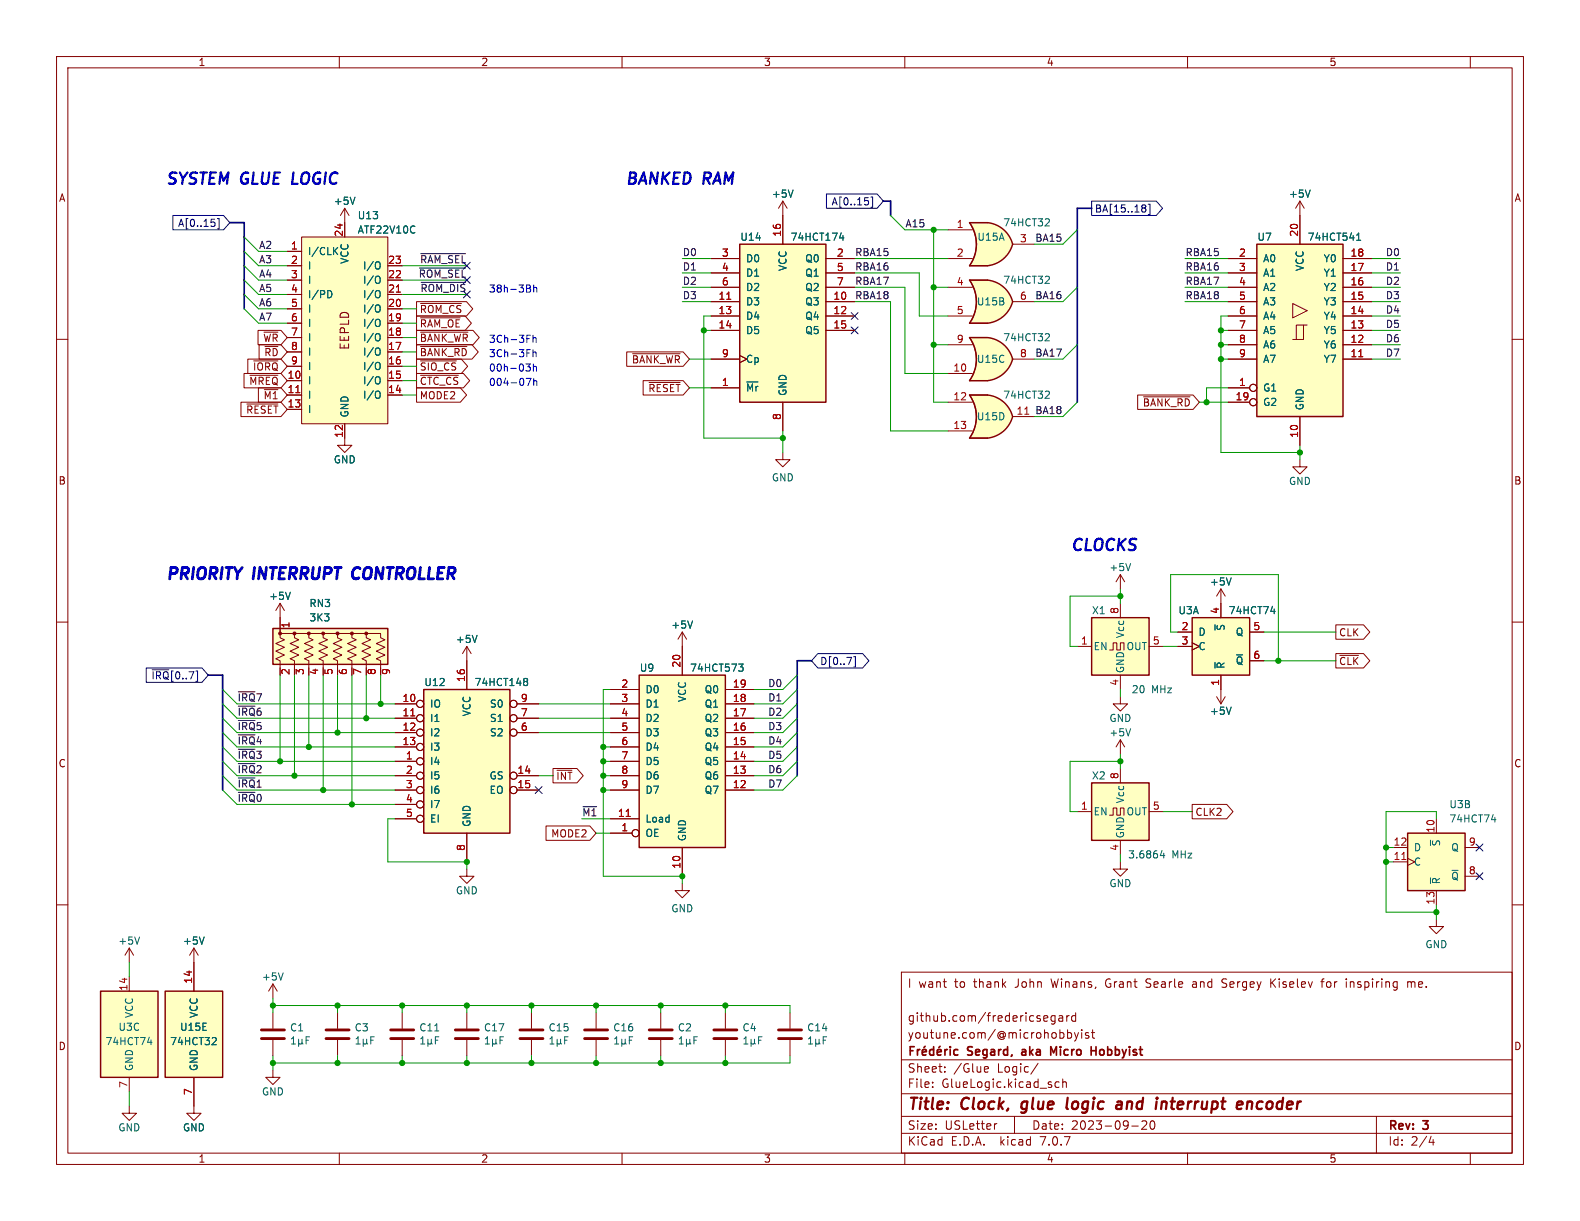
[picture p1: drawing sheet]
<svg xmlns="http://www.w3.org/2000/svg" width="279mm" height="216mm" viewBox="0 0 279 216" stroke-linecap="round" stroke-linejoin="round" font-family="sans-serif">
<defs><g id="words">
<g font-size="2.8" fill="#0000c2">
<text x="29.2" y="32.8">SYSTEM GLUE LOGIC</text>
<text x="110.5" y="32.8">BANKED RAM</text>
<text x="189.2" y="97.5">CLOCKS</text>
<text x="29.2" y="102.6">PRIORITY</text>
<text x="45.1" y="102.6">INTERRUPT</text>
<text x="63.7" y="102.6">CONTROLLER</text>
</g>
<g font-size="2.8" fill="#840000">
<text x="160.4" y="196.8">Title:</text>
<text x="170.1" y="196.8">Clock,</text>
<text x="181.5" y="196.8">glue</text>
<text x="190.2" y="196.8">logic</text>
<text x="199.9" y="196.8">and</text>
<text x="207.6" y="196.8">interrupt</text>
<text x="222.8" y="196.8">encoder</text>
</g>
<g font-size="2.1" fill="#840000">
<text x="62" y="62" transform="rotate(-90 62 62)">EEPLD</text>
<text x="160.4" y="174.9">I want</text>
<text x="168.9" y="174.9">to</text>
<text x="172.4" y="174.9">thank</text>
<text x="179.8" y="174.9">John</text>
<text x="186.3" y="174.9">Winans,</text>
<text x="196.1" y="174.9">Grant</text>
<text x="203.4" y="174.9">Searle</text>
<text x="211.7" y="174.9">and</text>
<text x="217.1" y="174.9">Sergey</text>
<text x="225.8" y="174.9">Kiselev</text>
<text x="235.1" y="174.9">for</text>
<text x="239.5" y="174.9">inspiring</text>
<text x="250.5" y="174.9">me.</text>
<text x="160.4" y="183.9">youtune.com/@microhobbyist</text>
<text x="160.4" y="180.9">github.com/fredericsegard</text>
<text x="160.4" y="189.9">Sheet:</text>
<text x="168.6" y="189.9">/Glue</text>
<text x="171.2" y="187.1">Segard,</text>
<text x="176.4" y="189.9">Logic/</text>
<text x="181.4" y="187.1">aka</text>
<text x="187.1" y="187.1">Micro</text>
<text x="194.8" y="187.1">Hobbyist</text>
<text x="160.4" y="192.6">File:</text>
<text x="166.5" y="192.6">GlueLogic.kicad_sch</text>
<text x="160.4" y="202.8">KiCad</text>
<text x="160.4" y="200">Size:</text>
<text x="167.1" y="200">USLetter</text>
<text x="168.1" y="202.8">E.D.A.</text>
<text x="177" y="202.8">kicad</text>
<text x="182.4" y="200">Date:</text>
<text x="184.2" y="202.8">7.0.7</text>
<text x="189.4" y="200">2023-09-20</text>
<text x="245.4" y="200.2">Rev:</text>
<text x="245.4" y="202.8">Id:</text>
<text x="249.5" y="202.8">2/4</text>
<text x="251.8" y="200.2">3</text>
</g>
<g font-size="1.8" fill="#840000">
<text x="35" y="11.9">1</text>
<text x="85" y="11.9">2</text>
<text x="135" y="11.9">3</text>
<text x="185" y="11.9">4</text>
<text x="235" y="11.9">5</text>
<text x="10.3" y="35.9">A</text>
<text x="267.7" y="35.9">A</text>
<text x="74.1" y="55.6">~{ROM_CS}</text>
<text x="74.1" y="58.1">~{RAM_OE}</text>
<text x="44.6" y="65.7">~{IORQ}</text>
<text x="46.4" y="60.6">~{WR}</text>
<text x="46.6" y="63.2">~{RD}</text>
<text x="74.1" y="60.6">~{BANK_WR}</text>
<text x="74.1" y="63.2">~{BANK_RD}</text>
<text x="74.1" y="65.7">~{SIO_CS}</text>
<text x="111.6" y="64.5">~{BANK_WR}</text>
<text x="44" y="68.3">~{MREQ}</text>
<text x="46.5" y="70.8">~{M1}</text>
<text x="74.1" y="68.3">~{CTC_CS}</text>
<text x="74.1" y="70.8">MODE2</text>
<text x="114.5" y="69.5">~{RESET}</text>
<text x="43.4" y="73.3">~{RESET}</text>
<text x="202" y="72.1">~{BANK_RD}</text>
<text x="10.3" y="85.9">B</text>
<text x="267.7" y="85.9">B</text>
<text x="236.7" y="112.7">CLK</text>
<text x="51.5" y="119.5" transform="rotate(-90 51.5 119.5)">2</text>
<text x="54.1" y="119.5" transform="rotate(-90 54.1 119.5)">3</text>
<text x="56.6" y="119.5" transform="rotate(-90 56.6 119.5)">4</text>
<text x="59.1" y="119.5" transform="rotate(-90 59.1 119.5)">5</text>
<text x="61.7" y="119.5" transform="rotate(-90 61.7 119.5)">6</text>
<text x="64.2" y="119.5" transform="rotate(-90 64.2 119.5)">7</text>
<text x="66.8" y="119.5" transform="rotate(-90 66.8 119.5)">8</text>
<text x="236.7" y="117.8">~{CLK}</text>
<text x="10.3" y="135.9">C</text>
<text x="267.7" y="135.9">C</text>
<text x="98.3" y="138.1">~{INT}</text>
<text x="97.4" y="148.3">MODE2</text>
<text x="211.3" y="144.5">CLK2</text>
<text x="10.3" y="185.9">D</text>
<text x="267.7" y="185.9">D</text>
<text x="35" y="205.8">1</text>
<text x="85" y="205.8">2</text>
<text x="135" y="205.8">3</text>
<text x="185" y="205.8">4</text>
<text x="235" y="205.8">5</text>
</g>
<g font-size="1.8" fill="#006464">
<text x="136.4" y="35.2">+5V</text>
<text x="227.8" y="35.2">+5V</text>
<text x="58.9" y="36.4">+5V</text>
<text x="63.2" y="39">U13</text>
<text x="63.2" y="41.5">ATF22V10C</text>
<text x="177.3" y="40.2">74HCT32</text>
<text x="54.4" y="45.3">I/CLK</text>
<text x="54.4" y="47.9">I</text>
<text x="61.8" y="46.8" transform="rotate(-90 61.8 46.8)">VCC</text>
<text x="64.1" y="47.9">I/O</text>
<text x="130.8" y="42.8">U14</text>
<text x="131.8" y="46.6">D0</text>
<text x="139.7" y="42.8">74HCT174</text>
<text x="142.3" y="46.6">Q0</text>
<text x="172.7" y="42.8">U15A</text>
<text x="222.3" y="42.8">U7</text>
<text x="223.3" y="46.6">A0</text>
<text x="231.1" y="42.8">74HCT541</text>
<text x="234" y="46.6">Y0</text>
<text x="54.4" y="50.4">I</text>
<text x="54.4" y="52.9">I/PD</text>
<text x="64.1" y="52.9">I/O</text>
<text x="64.1" y="50.4">I/O</text>
<text x="131.8" y="49.1">D1</text>
<text x="131.8" y="51.7">D2</text>
<text x="139.3" y="48" transform="rotate(-90 139.3 48)">VCC</text>
<text x="142.3" y="49.1">Q1</text>
<text x="142.3" y="51.7">Q2</text>
<text x="177.3" y="50.4">74HCT32</text>
<text x="223.3" y="49.1">A1</text>
<text x="223.3" y="51.7">A2</text>
<text x="230.7" y="48" transform="rotate(-90 230.7 48)">VCC</text>
<text x="234" y="51.7">Y2</text>
<text x="234" y="49.1">Y1</text>
<text x="54.4" y="55.5">I</text>
<text x="54.4" y="58">I</text>
<text x="64.1" y="58">I/O</text>
<text x="64.1" y="55.5">I/O</text>
<text x="131.8" y="54.2">D3</text>
<text x="131.8" y="56.7">D4</text>
<text x="131.8" y="59.3">D5</text>
<text x="142.3" y="54.2">Q3</text>
<text x="142.3" y="56.7">Q4</text>
<text x="142.3" y="59.3">Q5</text>
<text x="172.6" y="54.2">U15B</text>
<text x="223.3" y="54.2">A3</text>
<text x="223.3" y="56.7">A4</text>
<text x="223.3" y="59.3">A5</text>
<text x="234" y="59.3">Y5</text>
<text x="234" y="56.7">Y4</text>
<text x="234" y="54.2">Y3</text>
<text x="54.4" y="60.6">I</text>
<text x="54.4" y="63.1">I</text>
<text x="54.4" y="65.6">I</text>
<text x="64.1" y="65.6">I/O</text>
<text x="64.1" y="63.1">I/O</text>
<text x="64.1" y="60.6">I/O</text>
<text x="131.8" y="64.4">Cp</text>
<text x="172.6" y="64.4">U15C</text>
<text x="177.3" y="60.6">74HCT32</text>
<text x="223.3" y="61.8">A6</text>
<text x="223.3" y="64.4">A7</text>
<text x="234" y="64.4">Y7</text>
<text x="234" y="61.8">Y6</text>
<text x="54.4" y="68.2">I</text>
<text x="54.4" y="70.7">I</text>
<text x="64.1" y="70.7">I/O</text>
<text x="64.1" y="68.2">I/O</text>
<text x="131.8" y="69.4">~{Mr}</text>
<text x="139.3" y="70.1" transform="rotate(-90 139.3 70.1)">GND</text>
<text x="177.3" y="70.7">74HCT32</text>
<text x="223.3" y="69.4">G1</text>
<text x="223.3" y="72">G2</text>
<text x="54.4" y="73.3">I</text>
<text x="61.8" y="73.9" transform="rotate(-90 61.8 73.9)">GND</text>
<text x="172.6" y="74.5">U15D</text>
<text x="230.7" y="72.6" transform="rotate(-90 230.7 72.6)">GND</text>
<text x="58.9" y="82.1">GND</text>
<text x="136.4" y="85.3">GND</text>
<text x="227.8" y="86">GND</text>
<text x="196.1" y="101.2">+5V</text>
<text x="47.5" y="106.3">+5V</text>
<text x="54.6" y="107.5">RN3</text>
<text x="213.9" y="103.7">+5V</text>
<text x="54.6" y="110.1">3K3</text>
<text x="80.5" y="113.9">+5V</text>
<text x="118.6" y="111.4">+5V</text>
<text x="193" y="108.8">X1</text>
<text x="199" y="112.9" transform="rotate(-90 199 112.9)">Vcc</text>
<text x="208.3" y="108.8">U3A</text>
<text x="211.8" y="112.6">D</text>
<text x="216.8" y="111.6" transform="rotate(-90 216.8 111.6)">~{S}</text>
<text x="217.2" y="108.8">74HCT74</text>
<text x="218.4" y="112.6">Q</text>
<text x="113" y="119">U9</text>
<text x="121.9" y="119">74HCT573</text>
<text x="193.3" y="115.2">EN</text>
<text x="199" y="119.1" transform="rotate(-90 199 119.1)">GND</text>
<text x="199.1" y="115.2">OUT</text>
<text x="211.8" y="115.2">C</text>
<text x="216.8" y="118.4" transform="rotate(-90 216.8 118.4)">~{R}</text>
<text x="218.4" y="117.7">~{Q}</text>
<text x="74.9" y="121.5">U12</text>
<text x="75.9" y="125.3">IO</text>
<text x="83.8" y="121.5">74HCT148</text>
<text x="86.5" y="125.3">S0</text>
<text x="114" y="122.8">D0</text>
<text x="114" y="125.3">D1</text>
<text x="121.5" y="124.2" transform="rotate(-90 121.5 124.2)">VCC</text>
<text x="124.5" y="125.3">Q1</text>
<text x="124.5" y="122.8">Q0</text>
<text x="200" y="122.8">20</text>
<text x="203.6" y="122.8">MHz</text>
<text x="75.9" y="127.9">I1</text>
<text x="75.9" y="130.4">I2</text>
<text x="83.4" y="126.8" transform="rotate(-90 83.4 126.8)">VCC</text>
<text x="86.5" y="130.4">S2</text>
<text x="86.5" y="127.9">S1</text>
<text x="114" y="127.9">D2</text>
<text x="114" y="130.4">D3</text>
<text x="124.5" y="130.4">Q3</text>
<text x="124.5" y="127.9">Q2</text>
<text x="196.1" y="130.4">+5V</text>
<text x="196.1" y="127.9">GND</text>
<text x="213.9" y="126.6">+5V</text>
<text x="75.9" y="135.5">I4</text>
<text x="75.9" y="132.9">I3</text>
<text x="114" y="132.9">D4</text>
<text x="114" y="135.5">D5</text>
<text x="124.5" y="135.5">Q5</text>
<text x="124.5" y="132.9">Q4</text>
<text x="75.9" y="138">I5</text>
<text x="75.9" y="140.6">I6</text>
<text x="75.9" y="143.1">I7</text>
<text x="86.5" y="138">GS</text>
<text x="86.5" y="140.6">EO</text>
<text x="114" y="138">D6</text>
<text x="114" y="140.6">D7</text>
<text x="124.5" y="140.6">Q7</text>
<text x="124.5" y="138">Q6</text>
<text x="193" y="138">X2</text>
<text x="199" y="142.2" transform="rotate(-90 199 142.2)">Vcc</text>
<text x="256.2" y="143.1">U3B</text>
<text x="75.9" y="145.6">EI</text>
<text x="83.4" y="146.3" transform="rotate(-90 83.4 146.3)">GND</text>
<text x="114" y="148.2">OE</text>
<text x="114" y="145.6">Load</text>
<text x="121.5" y="148.8" transform="rotate(-90 121.5 148.8)">GND</text>
<text x="193.3" y="144.4">EN</text>
<text x="199" y="148.3" transform="rotate(-90 199 148.3)">GND</text>
<text x="199.1" y="144.4">OUT</text>
<text x="254.9" y="149.7" transform="rotate(-90 254.9 149.7)">~{S}</text>
<text x="256.2" y="145.6">74HCT74</text>
<text x="199.4" y="152">3.6864</text>
<text x="207.2" y="152">MHz</text>
<text x="249.9" y="153.3">C</text>
<text x="249.9" y="150.7">D</text>
<text x="256.5" y="155.8">~{Q}</text>
<text x="256.5" y="150.7">Q</text>
<text x="80.5" y="158.3">GND</text>
<text x="118.6" y="161.5">GND</text>
<text x="196.1" y="157.1">GND</text>
<text x="254.9" y="156.5" transform="rotate(-90 254.9 156.5)">~{R}</text>
<text x="20.8" y="167.2">+5V</text>
<text x="32.3" y="167.2">+5V</text>
<text x="252" y="167.9">GND</text>
<text x="46.2" y="173.6">+5V</text>
<text x="18.6" y="185">74HCT74</text>
<text x="20.9" y="182.5">U3C</text>
<text x="23.7" y="180.1" transform="rotate(-90 23.7 180.1)">VCC</text>
<text x="30" y="185">74HCT32</text>
<text x="31.7" y="182.5">U15E</text>
<text x="35.2" y="180.1" transform="rotate(-90 35.2 180.1)">VCC</text>
<text x="51.2" y="182.6">C1</text>
<text x="62.6" y="182.6">C3</text>
<text x="74.1" y="182.6">C11</text>
<text x="85.5" y="182.6">C17</text>
<text x="96.9" y="182.6">C15</text>
<text x="108.3" y="182.6">C16</text>
<text x="119.8" y="182.6">C2</text>
<text x="131.2" y="182.6">C4</text>
<text x="142.6" y="182.6">C14</text>
<text x="23.7" y="189.5" transform="rotate(-90 23.7 189.5)">GND</text>
<text x="35.2" y="189.5" transform="rotate(-90 35.2 189.5)">GND</text>
<text x="46.2" y="193.9">GND</text>
<text x="20.8" y="200.3">GND</text>
<text x="32.3" y="200.3">GND</text>
</g>
<g font-size="1.8" fill="#000084">
<text x="31.4" y="40.3">A[0..15]</text>
<text x="147" y="36.5">A[0..15]</text>
<text x="193.5" y="37.8">BA[15..18]</text>
<text x="74.2" y="46.6">~{RAM_SEL}</text>
<text x="73.9" y="49.2">~{ROM_SEL}</text>
<text x="74.2" y="51.7">~{ROM_DIS}</text>
<text x="144.9" y="117.8">D[0..7]</text>
<text x="26.7" y="120.3">~{IRQ}[0..7]</text>
</g>
<g font-size="1.8" fill="#a90000">
<text x="60.7" y="42" transform="rotate(-90 60.7 42)">24</text>
<text x="138.2" y="42" transform="rotate(-90 138.2 42)">16</text>
<text x="169.1" y="40.4">1</text>
<text x="229.6" y="42" transform="rotate(-90 229.6 42)">20</text>
<text x="51.4" y="44.2">1</text>
<text x="51.4" y="46.7">2</text>
<text x="68.5" y="46.7">23</text>
<text x="127.6" y="45.5">3</text>
<text x="147.9" y="45.5">2</text>
<text x="169.1" y="45.5">2</text>
<text x="180.3" y="42.9">3</text>
<text x="219" y="45.5">2</text>
<text x="238.7" y="45.5">18</text>
<text x="51.4" y="49.3">3</text>
<text x="51.4" y="51.8">4</text>
<text x="68.5" y="51.8">21</text>
<text x="68.5" y="49.3">22</text>
<text x="127" y="53.1">11</text>
<text x="127.6" y="48">4</text>
<text x="127.6" y="50.5">6</text>
<text x="147.3" y="53.1">10</text>
<text x="147.9" y="48">5</text>
<text x="147.9" y="50.5">7</text>
<text x="169.1" y="50.5">4</text>
<text x="180.3" y="53.1">6</text>
<text x="219" y="48">3</text>
<text x="219" y="50.5">4</text>
<text x="219" y="53.1">5</text>
<text x="238.7" y="53.1">15</text>
<text x="238.7" y="50.5">16</text>
<text x="238.7" y="48">17</text>
<text x="51.4" y="54.4">5</text>
<text x="51.4" y="56.9">6</text>
<text x="51.4" y="59.4">7</text>
<text x="68.5" y="59.4">18</text>
<text x="68.5" y="56.9">19</text>
<text x="68.5" y="54.4">20</text>
<text x="127" y="55.6">13</text>
<text x="127" y="58.2">14</text>
<text x="147.3" y="55.6">12</text>
<text x="147.3" y="58.2">15</text>
<text x="169.1" y="55.6">5</text>
<text x="219" y="55.6">6</text>
<text x="219" y="58.2">7</text>
<text x="238.7" y="58.2">13</text>
<text x="238.7" y="55.6">14</text>
<text x="51.4" y="62">8</text>
<text x="51.4" y="64.5">9</text>
<text x="68.5" y="64.5">16</text>
<text x="68.5" y="62">17</text>
<text x="127.6" y="63.2">9</text>
<text x="168.5" y="65.8">10</text>
<text x="169.1" y="60.7">9</text>
<text x="180.3" y="63.2">8</text>
<text x="219" y="60.7">8</text>
<text x="219" y="63.2">9</text>
<text x="238.7" y="63.2">11</text>
<text x="238.7" y="60.7">12</text>
<text x="50.8" y="67.1">10</text>
<text x="50.8" y="69.6">11</text>
<text x="68.5" y="69.6">14</text>
<text x="68.5" y="67.1">15</text>
<text x="127.6" y="68.3">1</text>
<text x="168.5" y="70.9">12</text>
<text x="218.4" y="70.9">19</text>
<text x="219" y="68.3">1</text>
<text x="50.8" y="72.1">13</text>
<text x="60.7" y="77.5" transform="rotate(-90 60.7 77.5)">12</text>
<text x="138.2" y="74.4" transform="rotate(-90 138.2 74.4)">8</text>
<text x="168.5" y="75.9">13</text>
<text x="179.7" y="73.4">11</text>
<text x="229.6" y="77.5" transform="rotate(-90 229.6 77.5)">10</text>
<text x="51.5" y="111.2" transform="rotate(-90 51.5 111.2)">1</text>
<text x="197.9" y="108.7" transform="rotate(-90 197.9 108.7)">8</text>
<text x="208.8" y="111.5">2</text>
<text x="215.6" y="108.7" transform="rotate(-90 215.6 108.7)">4</text>
<text x="221.5" y="111.5">5</text>
<text x="69.3" y="119.5" transform="rotate(-90 69.3 119.5)">9</text>
<text x="120.4" y="118.2" transform="rotate(-90 120.4 118.2)">20</text>
<text x="191.1" y="114">1</text>
<text x="203.8" y="114">5</text>
<text x="208.8" y="114">3</text>
<text x="221.5" y="116.6">6</text>
<text x="71.1" y="124.2">10</text>
<text x="82.3" y="120.7" transform="rotate(-90 82.3 120.7)">16</text>
<text x="92" y="124.2">9</text>
<text x="109.8" y="121.7">2</text>
<text x="109.8" y="124.2">3</text>
<text x="129.5" y="124.2">18</text>
<text x="129.5" y="121.7">19</text>
<text x="197.9" y="121.4" transform="rotate(-90 197.9 121.4)">4</text>
<text x="215.6" y="121.4" transform="rotate(-90 215.6 121.4)">1</text>
<text x="71.1" y="126.7">11</text>
<text x="71.1" y="129.3">12</text>
<text x="71.1" y="131.8">13</text>
<text x="92" y="129.3">6</text>
<text x="92" y="126.7">7</text>
<text x="109.8" y="126.7">4</text>
<text x="109.8" y="129.3">5</text>
<text x="109.8" y="131.8">6</text>
<text x="129.5" y="131.8">15</text>
<text x="129.5" y="129.3">16</text>
<text x="129.5" y="126.7">17</text>
<text x="71.7" y="134.4">1</text>
<text x="71.7" y="136.9">2</text>
<text x="91.4" y="136.9">14</text>
<text x="109.8" y="134.4">7</text>
<text x="109.8" y="136.9">8</text>
<text x="129.5" y="136.9">13</text>
<text x="129.5" y="134.4">14</text>
<text x="197.9" y="137.9" transform="rotate(-90 197.9 137.9)">8</text>
<text x="71.7" y="139.4">3</text>
<text x="71.7" y="142">4</text>
<text x="91.4" y="139.4">15</text>
<text x="109.8" y="139.4">9</text>
<text x="129.5" y="139.4">12</text>
<text x="191.1" y="143.3">1</text>
<text x="203.8" y="143.3">5</text>
<text x="71.7" y="144.5">5</text>
<text x="109.2" y="144.5">11</text>
<text x="109.8" y="147.1">1</text>
<text x="246.3" y="149.6">12</text>
<text x="253.7" y="147.4" transform="rotate(-90 253.7 147.4)">10</text>
<text x="259.6" y="149.6">9</text>
<text x="82.3" y="150.6" transform="rotate(-90 82.3 150.6)">8</text>
<text x="120.4" y="153.7" transform="rotate(-90 120.4 153.7)">10</text>
<text x="197.9" y="150.6" transform="rotate(-90 197.9 150.6)">4</text>
<text x="246.3" y="152.1">11</text>
<text x="259.6" y="154.7">8</text>
<text x="253.7" y="160.1" transform="rotate(-90 253.7 160.1)">13</text>
<text x="22.6" y="175.3" transform="rotate(-90 22.6 175.3)">14</text>
<text x="34" y="174" transform="rotate(-90 34 174)">14</text>
<text x="22.6" y="192.5" transform="rotate(-90 22.6 192.5)">7</text>
<text x="34" y="193.7" transform="rotate(-90 34 193.7)">7</text>
</g>
<g font-size="1.8" fill="#0f0f0f">
<text x="160" y="40.3">A15</text>
<text x="45.7" y="46.6">A3</text>
<text x="45.7" y="44.1">A2</text>
<text x="120.6" y="47.9">D1</text>
<text x="120.6" y="45.4">D0</text>
<text x="151.1" y="47.9">RBA16</text>
<text x="151.1" y="45.4">RBA15</text>
<text x="183" y="42.8">BA15</text>
<text x="209.5" y="47.9">RBA16</text>
<text x="209.5" y="45.4">RBA15</text>
<text x="245" y="45.4">D0</text>
<text x="245" y="47.9">D1</text>
<text x="45.7" y="49.2">A4</text>
<text x="45.7" y="51.7">A5</text>
<text x="120.6" y="50.5">D2</text>
<text x="120.6" y="53">D3</text>
<text x="151.1" y="50.5">RBA17</text>
<text x="151.1" y="53">RBA18</text>
<text x="183" y="53">BA16</text>
<text x="209.5" y="50.5">RBA17</text>
<text x="209.5" y="53">RBA18</text>
<text x="245" y="50.5">D2</text>
<text x="245" y="53">D3</text>
<text x="45.7" y="56.8">A7</text>
<text x="45.7" y="54.3">A6</text>
<text x="245" y="55.5">D4</text>
<text x="245" y="58.1">D5</text>
<text x="183" y="63.2">BA17</text>
<text x="245" y="60.6">D6</text>
<text x="245" y="63.2">D7</text>
<text x="183" y="73.3">BA18</text>
<text x="41.9" y="124.1">~{IRQ}7</text>
<text x="135.7" y="124.1">D1</text>
<text x="135.7" y="121.6">D0</text>
<text x="41.9" y="131.7">~{IRQ}4</text>
<text x="41.9" y="126.7">~{IRQ}6</text>
<text x="41.9" y="129.2">~{IRQ}5</text>
<text x="135.7" y="129.2">D3</text>
<text x="135.7" y="126.7">D2</text>
<text x="135.7" y="131.7">D4</text>
<text x="41.9" y="136.8">~{IRQ}2</text>
<text x="41.9" y="134.3">~{IRQ}3</text>
<text x="135.7" y="136.8">D6</text>
<text x="135.7" y="134.3">D5</text>
<text x="41.9" y="141.9">~{IRQ}0</text>
<text x="41.9" y="139.4">~{IRQ}1</text>
<text x="135.7" y="139.4">D7</text>
<text x="102.9" y="144.4">~{M1}</text>
</g>
<g font-size="1.8" fill="#0000c2">
<text x="86.4" y="51.8">38h-3Bh</text>
<text x="86.4" y="65.8">00h-03h</text>
<text x="86.4" y="63.3">3Ch-3Fh</text>
<text x="86.4" y="60.7">3Ch-3Fh</text>
<text x="86.4" y="68.3">004-07h</text>
</g>
</g></defs>
<g fill="none" stroke="#840000" stroke-width=".18">
<path d="M10 10h259.4v195.9h-259.4zM12 12h255.4v191.9h-255.4zM60 10v2M110 10v2M160 10v2M210 10v2M260 10v2M229.9 35.6l-.8 1.2M229.9 35.6v2.5M229.9 35.6l.7 1.2M10 60h2M267.4 60h2"/>
<path d="M10 110h2M267.4 110h2M10 160h2M267.4 160h2M22.9 167.6l.7 1.3M22.9 167.6v2.6M22.9 172.7v2.6M22.9 167.6l-.8 1.3M34.3 170.2v5.1M59.7 179.1v2.8M94 179.1v2.8M159.4 171.9h108v32h-108z"/>
<path d="M185.1 179.6l.2 .3-.7 .2M186.6 179.6v1.2l-.3 .3-.4-.1M186.6 179.7l-.5-.1-.2 .3v.4l.1 .2h.6M187.3 179.7h.6v.9M187.9 179.9l-.5 .1a.29 .29 0 0 0-.2 .3 .29 .29 0 0 0 .2 .3l.5-.1M188.6 179.6v1M189.1 179.6l-.3 .1-.2 .2M190.2 179.7l-.4-.1-.3 .3v.4l.1 .2h.6M190.2 179.1v1.5M202.6 174.5l.3 .1M202.8 173.2l-.2 .2 .2 .3M211.4 173.6l-.5 .1"/>
<path d="M211.4 174h-.3a.29 .29 0 0 0-.3 .3 .29 .29 0 0 0 .3 .3h.3M216.1 174.5l.5 .1M216.7 173.1h-.3l-.3 .3 .1 .3 .4 .2M224.7 173.1v1.5M224.9 173.7l.7 .9M225.6 173.1l-.9 .8M233.6 173.6h.5M234.1 173.1l-.3 .2v1.3M238.8 173.6v1M239 173.6l-.2 .1M248.9 173.7l.5-.1 .2 .2M248.9 173.6v1"/>
<path d="M249.6 173.8v.8M250 173.6l-.4 .1v.1M22.9 195.6v1.3h1.2l-1.2 1.2-1.3-1.2h1.3M22.9 190.5v2.5M34.3 190.5v6.4h1.3l-1.3 1.2-1.3-1.2h1.3M59.7 183.9v2.8M94 183.9v2.8M159.4 197.4h108M159.4 193.4h108M159.4 187.4h108M164.9 192.1v.2M164.9 191.4v.1"/>
<path d="M167.1 189.4v.2M167.1 188.7v.1M174.1 189.5h.6M174.1 188.7l.5-.1 .2 .3-.7 .2M176.3 198.7l-.3 .1M179.4 197.4v3M183.6 188l-1.3 1.9M185.2 180.5l-.1 .1M187.3 191.4l-.4-.1-.3 .3v.4l.1 .2h.6M187.9 191.4l.2-.1 .4 .1 .1 .9M187.9 190.8v1.5M188.8 182.1v1.5"/>
<path d="M188.8 182.7l.4-.1 .3 .3v.4l-.1 .2h-.6M190 182.6l.4 1M190.4 183.6l-.2 .3-.2 .2M190.7 182.6l-.3 1M191.3 182.1v.1M191.3 182.6v1M192.5 182.7l-.4-.1-.2 .2 .1 .2 .5 .2v.3h-.6M193 182.6h.6M193.2 182.1v1.3l.4 .2M200.1 199.1h1.2M201.9 198.3l.6-.1 .2 .1 .1 .3-.9 1.1h.9M203.6 198.3l.1-.1a.81 .81 0 0 1 .6 .6 .81 .81 0 0 1-.3 .8l-.1 .1a.81 .81 0 0 1-.6-.6 .81 .81 0 0 1 .3-.8z"/>
<path d="M243.4 197.4v6.5M60 203.9v2M110 203.9v2M159.4 200.4h108M160 203.9v2M210 203.9v2M253.1 200.9l-.4 1.1h.9M253.4 201.5v1M260 203.9v2"/>
</g>
<path d="M180.6 196.7l.2 .1M180.7 195.2v.7M188.8 194.1l-.2 1.7 .2 .3M197.8 194.8l.5 .1v1.2M198.3 196l-.7 .1M198.4 195.2l-.7 .1M206.1 194.8l.2 .3-.1 1M220.6 195a.49 .49 0 0 1 .8 .1l-.1 1M220.6 194.8l-.1 1.3" fill="none" stroke="#840000" stroke-width=".4"/>
<g fill="none" stroke="#840000" stroke-width=".3">
<path d="M161 185.8h.5M161.7 185.1h-.7v1.5M162.2 185.6v1M162.7 185.6h-.3l-.2 .3M163.1 186.1l.7-.2-.1-.3h-.4l-.2 .2 .1 .7h.5M163.6 185l-.2 .2M165.1 185.6h-.4l-.3 .3v.4l.1 .2h.6M165.1 185.1v1.5M165.7 186.1l.8-.2-.1-.3h-.4l-.3 .2 .1 .7h.6M166.2 185l-.2 .2M167.1 185.6v1M167.5 185.6h-.3l-.1 .3"/>
<path d="M168 185.1v.1M168 185.6v1M169.4 185.6h-.4l-.3 .3v.4l.1 .2h.6M180.7 186.1v.4M186.8 185.1l-.5 1-.5-1v1.5M193 185.8h.8M193.8 185.1v1.5"/>
</g>
<path d="M57.7 183.6h4M57.7 182.1h4M91.9 183.6h4.1M91.9 182.1h4.1" fill="none" stroke="#840000" stroke-width=".51"/>
<g fill="none" stroke="#006464" stroke-width=".18">
<path d="M231.7 33.6l-.4 1.3M24.7 165.7l-.4 1.2M26.1 184.3h.8M26.7 183.9v.8M38 183.5l.3 .2-.1 .3-.7 .7h.8M63 184.6h.7M63 183.7l.3-.4v1.3M64.2 184.4l.2 .2h.3l.1-.2M64.2 183.8v1.2M64.8 184.4l.2 .2M64.8 183.8v.6M65.6 183.9h.4"/>
<path d="M66.2 183.3h-.6v1.3M97.3 184.6h.7M97.3 183.7l.3-.4v1.3M98.5 184.4l.2 .2h.2l.2-.2M98.5 183.8v1.2M99.1 184.4l.2 .2M99.1 183.8v.6M99.9 183.9h.4M100.5 183.3h-.6v1.3"/>
</g>
<g fill="#ffffc2" stroke="#ffffc2" stroke-width=".18">
<path d="M29.2 175.3h10.2v15.2h-10.2z"/>
<path d="M17.8 175.3h10.1v15.2h-10.1z"/>
<path d="M174.1 41.8l5 1.4a5.2 5.2 0 0 1-4.4 3.8z"/>
</g>
<path d="M17.8 175.3h10.1v15.2h-10.1zM29.2 175.3h10.2v15.2h-10.2z" fill="none" stroke="#840000" stroke-width=".25"/>
<path d="M171.4 39.4h3.2M171.4 47h3.2" fill="none" stroke="#ffffc2" stroke-width=".18"/>
<path d="M171.4 39.4h3.2v7.6h-3.2a6.7 6.7 0 0 0 0-7.6z" fill="#ffffc2"/>
<g fill="#ffffc2" stroke="#ffffc2" stroke-width=".18">
<path d="M174.7 39.4a5.1 5.1 0 0 1 4.4 3.8l-5 1.3z"/>
<path d="M174.1 62.1l5 1.4a5.2 5.2 0 0 1-4.4 3.8z"/>
</g>
<path d="M174.6 39.4h-3.2a6.6 6.6 0 0 1 0 7.6h3.2M174.7 39.4a5.1 5.1 0 0 1 4.4 3.8 5.2 5.2 0 0 1-4.4 3.8" fill="none" stroke="#840000" stroke-width=".25"/>
<g fill="none" stroke="#840000" stroke-width=".18">
<path d="M174.6 39.4h-3.2a6.6 6.6 0 0 1 0 7.6h3.2M167.6 40.6h4.4M167.6 45.7h4.4M179.1 43.2h3.8M82.5 153.7v1.2h1.3l-1.3 1.3-1.2-1.3h1.2M34.3 167.6l.8 1.3M34.3 167.6v2.6M34.3 167.6l-.8 1.3M48.3 179.1v2.8M105.4 179.1v2.8M116.8 179.1v2.8M48.3 183.9v2.8"/>
<path d="M105.4 183.9v2.8M116.8 183.9v2.8"/>
</g>
<g fill="none" stroke="#006464" stroke-width=".18">
<path d="M185.3 38.7l.3 .2-.1 .3-.7 .7h.8M36.1 165.7l-.4 1.2M51.5 184.6h.8M51.5 183.7l.4-.4v1.3M52.8 184.4l.2 .2h.2l.2-.2M52.8 183.8v1.2M53.4 184.4l.2 .2M53.4 183.8v.6M54.1 183.9h.5M54.7 183.3h-.6v1.3M108.7 184.6h.7M108.7 183.7l.3-.4v1.3"/>
<path d="M110 184.4l.1 .2h.3l.2-.2M110 183.8v1.2M110.6 184.4l.1 .2M110.6 183.8v.6M111.3 183.9h.4M111.9 183.3h-.6v1.3M120.1 184.6h.7M120.1 183.7l.4-.4v1.3M121.4 184.4l.2 .2h.2l.2-.2M121.4 183.8v1.2M122 184.4l.2 .2M122 183.8v.6"/>
<path d="M122.7 183.9h.4M123.3 183.3h-.6v1.3"/>
</g>
<path d="M46.2 183.6h4.1M46.2 182.1h4.1M103.4 183.6h4M103.4 182.1h4M114.8 183.6h4.1M114.8 182.1h4.1" fill="none" stroke="#840000" stroke-width=".51"/>
<path d="M171.4 59.7h3.2M171.4 67.3h3.2" fill="none" stroke="#ffffc2" stroke-width=".18"/>
<path d="M171.4 59.7h3.2v7.6h-3.2a6.7 6.7 0 0 0 0-7.6z" fill="#ffffc2"/>
<g fill="#ffffc2" stroke="#ffffc2" stroke-width=".18">
<path d="M174.7 59.7a5.1 5.1 0 0 1 4.4 3.8l-5 1.3z"/>
<path d="M130.8 43.2h15.2v27.9h-15.2z"/>
<path d="M193 138.4h10.2v10.2h-10.2z"/>
<path d="M222.2 43.2h15.3v30.5h-15.3z"/>
<path d="M174.1 72.3l5 1.4a5.2 5.2 0 0 1-4.4 3.8z"/>
</g>
<path d="M130.8 43.2h15.2v27.9h-15.2zM174.6 59.7h-3.2a6.6 6.6 0 0 1 0 7.6h3.2M174.7 59.7a5.1 5.1 0 0 1 4.4 3.8 5.2 5.2 0 0 1-4.4 3.8M222.2 43.2h15.3v30.5h-15.3zM193 138.4h10.2v10.2h-10.2z" fill="none" stroke="#840000" stroke-width=".25"/>
<g fill="none" stroke="#840000" stroke-width=".18">
<path d="M138.4 35.6v7.6M138.4 35.6l-.7 1.2M138.4 35.6l.8 1.2M229.9 38.1v5.1M125.7 53.3h5.1M125.7 55.9h5.1M125.7 58.4h5.1M125.7 45.7h5.1M125.7 48.3h5.1M125.7 50.8h5.1M146 53.3h5.1M146 55.9h5.1"/>
<path d="M146 58.4h5.1M146 45.7h5.1M146 48.3h5.1M146 50.8h5.1M174.6 59.7h-3.2a6.6 6.6 0 0 1 0 7.6h3.2M217.2 53.3h5M217.2 55.9h5M217.2 58.4h5M217.2 45.7h5M217.2 48.3h5M217.2 50.8h5M228.6 53.7l2.5 1.2-2.5 1.3z"/>
<path d="M230.5 57.5h-1.3v2.5M231.1 57.5h-.6v2.5h-1.9M237.5 53.3h5.1M237.5 55.9h5.1M237.5 58.4h5.1M237.5 45.7h5.1M237.5 48.3h5.1M237.5 50.8h5.1M61 77.5v1.2h1.2l-1.2 1.3-1.3-1.3h1.3M125.7 63.5h5.1M125.7 68.6h5.1M130.8 62.9l1.3 .6-1.3 .6"/>
<path d="M138.4 71.1v5.1M167.6 66h4.4M167.6 61h4.4M179.1 63.5h3.8M217.2 63.5h5M217.2 61h5M217.2 68.6h3.8M217.2 71.1h3.8M229.9 73.7v5M237.5 63.5h5.1M237.5 61h5.1M138.4 80v1.3h1.3l-1.3 1.3-1.2-1.3h1.2"/>
<path d="M49.5 106.7l-.7 1.3M49.5 106.7v2.5M49.5 106.7l.8 1.3M120.6 111.8l-.7 1.2M120.6 111.8v2.5M120.6 111.8l.8 1.2M198.1 130.8l-.7 1.3M198.1 130.8v2.6M198.1 135.9v2.5M198.1 130.8l.8 1.3M120.6 156.2v1.3h1.3l-1.3 1.3-1.2-1.3h1.2M190.5 143.5h2.5"/>
<path d="M196.2 144.1h.6v-1.2h.7v1.2h.6v-1.2h.7v1.2M198.1 148.6v2.5M203.2 143.5h2.5M48.3 174l-.8 1.3M48.3 174v2.5M48.3 174l.7 1.3M71.1 179.1v2.8M128.3 179.1v2.8M139.7 179.1v2.8M48.3 189.2v1.3h1.2l-1.2 1.3-1.3-1.3h1.3M71.1 183.9v2.8M128.3 183.9v2.8"/>
<path d="M139.7 183.9v2.8"/>
<circle cx="221.6" cy="68.6" r=".63"/>
<circle cx="221.6" cy="71.1" r=".63"/>
</g>
<g fill="none" stroke="#006464" stroke-width=".18">
<path d="M140.2 33.6l-.4 1.3M148.5 42.1h.7M149.1 41.6v.9M185.3 59l.3 .2-.1 .3-.7 .8h.8M239.9 42.5h.7M239.9 41.6l.4-.4v1.3M132.1 67.5h1.9M51.3 104.7l-.4 1.3M122.5 109.8l-.5 1.3M199.9 128.8l-.4 1.3M205.5 150.4l-.3 .9h.8M205.8 150.9v.8"/>
<path d="M50.1 172l-.4 1.3M74.4 184.6h.7M74.4 183.7l.4-.4v1.3M75.7 184.4l.1 .2h.3l.2-.2M75.7 183.8v1.2M76.3 184.4l.2 .2M76.3 183.8v.6M76.9 182.3h.7M77 183.9h.4M77.6 183.3h-.6v1.3M131.5 184.6h.8M131.5 183.7l.4-.4v1.3"/>
<path d="M132.8 184.4l.2 .2h.2l.2-.2M132.8 183.8v1.2M133.4 184.4l.2 .2M133.4 183.8v.6M134.1 183.9h.5M134.7 183.3h-.6v1.3M143 184.6h.7M143 183.7l.3-.4v1.3M144.2 184.4l.2 .2h.3l.1-.2M144.2 183.8v1.2M144.8 184.4l.2 .2M144.8 183.8v.6"/>
<path d="M145.6 183.9h.4M146.2 183.3h-.6v1.3"/>
</g>
<path d="M128.5 52.9h.7M240.3 63.1h.7" fill="none" stroke="#a90000" stroke-width=".18"/>
<path d="M69.1 183.6h4.1M69.1 182.1h4.1M126.2 183.6h4.1M126.2 182.1h4.1M137.7 183.6h4M137.7 182.1h4" fill="none" stroke="#840000" stroke-width=".51"/>
<path d="M171.4 77.5h3.2M171.4 69.9h3.2" fill="none" stroke="#ffffc2" stroke-width=".18"/>
<path d="M171.4 69.9h3.2v7.6h-3.2a6.7 6.7 0 0 0 0-7.6z" fill="#ffffc2"/>
<g fill="#ffffc2" stroke="#ffffc2" stroke-width=".18">
<path d="M174.7 69.9a5.1 5.1 0 0 1 4.4 3.8l-5 1.3z"/>
<path d="M48.3 111.1h20.3v6.4h-20.3z"/>
<path d="M248.9 147.3h10.2v10.2h-10.2z"/>
<path d="M74.9 121.9h15.3v25.4h-15.3z"/>
<path d="M210.8 109.2h10.2v10.2h-10.2z"/>
<path d="M53.3 41.9h15.3v33h-15.3z"/>
<path d="M113 119.4h15.3v30.5h-15.3z"/>
<path d="M193 109.2h10.2v10.2h-10.2z"/>
<path d="M174.1 52l5 1.3a5.2 5.2 0 0 1-4.4 3.9z"/>
</g>
<path d="M174.6 69.9h-3.2a6.6 6.6 0 0 1 0 7.6h3.2M174.7 69.9a5.1 5.1 0 0 1 4.4 3.8 5.2 5.2 0 0 1-4.4 3.8M48.3 111.1h20.3v6.4h-20.3zM113 119.4h15.3v30.5h-15.3zM193 109.2h10.2v10.2h-10.2zM210.8 109.2h10.2v10.2h-10.2zM74.9 121.9h15.3v25.4h-15.3zM248.9 147.3h10.2v10.2h-10.2z" fill="none" stroke="#840000" stroke-width=".25"/>
<g fill="none" stroke="#840000" stroke-width=".18">
<path d="M61 36.8l-.8 1.3M61 36.8v5.1M61 36.8l.7 1.3M50.8 44.5h2.5M50.8 59.7h2.5M50.8 57.2h2.5M50.8 47h2.5M50.8 54.6h2.5M50.8 52.1h2.5M50.8 49.5h2.5M53.3 41.9h15.3v33h-15.3zM68.6 59.7h2.5"/>
<path d="M68.6 57.2h2.5M68.6 47h2.5M68.6 54.6h2.5M68.6 52.1h2.5M68.6 49.5h2.5M50.8 67.3h2.5M50.8 69.9h2.5M50.8 72.4h2.5M50.8 64.8h2.5M50.8 62.2h2.5M61 74.9v2.6M68.6 67.3h2.5"/>
<path d="M68.6 69.9h2.5M68.6 64.8h2.5M68.6 62.2h2.5M167.6 71.1h4.4M167.6 76.2h4.4M174.6 69.9h-3.2a6.6 6.6 0 0 1 0 7.6h3.2M179.1 73.7h3.8M229.9 81.3v1.3h1.2l-1.2 1.2-1.3-1.2h1.3M49.5 109.2v2.6M52.1 112v.8l.7 .3-1.5 .7 1.5 .7-1.5 .6 1.5 .7-1.5 .7 .8 .3v1.3M54.6 112v.8l.8 .3-1.6 .7 1.6 .7-1.6 .6 1.6 .7-1.6 .7 .8 .3v1.3M57.1 112v.8l.8 .3-1.5 .7 1.5 .7-1.5 .6 1.5 .7-1.5 .7 .7 .3v1.3"/>
<path d="M59.7 112v.8l.8 .3-1.6 .7 1.6 .7-1.6 .6 1.6 .7-1.6 .7 .8 .3v1.3M62.2 112v.8l.8 .3-1.5 .7 1.5 .7-1.5 .6 1.5 .7-1.5 .7 .7 .3v1.3M64.8 112v.8l.7 .3-1.5 .7 1.5 .7-1.5 .6 1.5 .7-1.5 .7 .8 .3v1.3M67.3 118.1v-1.3l-.8-.3 1.6-.7-1.6-.7 1.6-.6-1.6-.7 1.6-.7-.8-.3v-.8h-17.8v.8l.8 .3-1.5 .7 1.5 .7-1.5 .6 1.5 .7-1.5 .7 .7 .3v2.6M82.5 114.3l-.7 1.3M82.5 114.3v7.6M82.5 114.3l.8 1.3M120.6 114.3v5.1M190.5 114.3h2.5M196.2 114.9h.6v-1.2h.7v1.2h.6v-1.2h.7v1.2M198.1 101.6l-.7 1.3M198.1 101.6v2.5"/>
<path d="M198.1 106.7v2.5M198.1 119.4v2.5M198.1 101.6l.8 1.3M203.2 114.3h2.5M208.3 111.8h2.5M208.3 114.3h2.5M210.8 113.7l1.3 .6-1.3 .6M215.9 104.1v5.1M215.9 119.4v5.1M215.9 104.1l-.8 1.3M215.9 104.1l.8 1.3M221 111.8h2.5"/>
<path d="M221 116.8h2.5M69.8 134.6h3.9M69.8 124.5h3.9M69.8 127h3.9M69.8 129.5h3.9M69.8 132.1h3.9M69.8 137.2h3.9M69.8 139.7h3.9M91.4 124.5h3.8M91.4 127h3.8M91.4 129.5h3.8M91.4 137.2h3.8"/>
<path d="M91.4 139.7h3.8M107.9 134.6h5.1M107.9 124.5h5.1M107.9 127h5.1M107.9 129.5h5.1M107.9 132.1h5.1M107.9 137.2h5.1M107.9 139.7h5.1M107.9 121.9h5.1M128.3 134.6h5M128.3 124.5h5M128.3 127h5"/>
<path d="M128.3 129.5h5M128.3 132.1h5M128.3 137.2h5M128.3 139.7h5M128.3 121.9h5M198.1 123.2v1.3h1.3l-1.3 1.2-1.3-1.2h1.3M215.1 123.2l.8 1.3M216.7 123.2l-.8 1.3M69.8 142.2h3.9M69.8 144.8h3.9M82.5 147.3v5.1M107.9 144.8h5.1"/>
<path d="M107.9 147.3h3.9M120.6 149.9v5M198.1 152.4v1.3h1.3l-1.3 1.2-1.3-1.2h1.3M246.4 152.4h2.5M246.4 149.9h2.5M248.9 151.8l1.3 .6-1.3 .6M254 144.8v2.5M254 157.5v2.5M259.1 149.9h2.5M259.1 154.9h2.5M82.5 179.1v2.8M254 162.6v1.2h1.3l-1.3 1.3-1.3-1.3h1.3"/>
<path d="M82.5 183.9v2.8"/>
<circle cx="74.3" cy="124.5" r=".63"/>
<circle cx="74.3" cy="132.1" r=".63"/>
<circle cx="74.3" cy="129.5" r=".63"/>
<circle cx="74.3" cy="127" r=".63"/>
<circle cx="74.3" cy="137.2" r=".63"/>
<circle cx="74.3" cy="134.6" r=".63"/>
<circle cx="74.3" cy="139.7" r=".63"/>
<circle cx="90.8" cy="124.5" r=".63"/>
<circle cx="90.8" cy="127" r=".63"/>
<circle cx="90.8" cy="129.5" r=".63"/>
<circle cx="90.8" cy="137.2" r=".63"/>
<circle cx="90.8" cy="139.7" r=".63"/>
<circle cx="74.3" cy="142.2" r=".63"/>
<circle cx="74.3" cy="144.8" r=".63"/>
<circle cx="112.4" cy="147.3" r=".63"/>
</g>
<path d="M70.1 51.7h.7M52.3 69.4h.7M181.2 73.2h.7M72.6 126.6h.8M110.7 144.4h.8M247.9 152h.7" fill="none" stroke="#a90000" stroke-width=".18"/>
<g fill="none" stroke="#006464" stroke-width=".18">
<path d="M62.8 34.9l-.4 1.2M58.3 51.4a.68 .68 0 0 1 .4 .6 .68 .68 0 0 1-.4 .6M59.2 44.3l.5 .7M59.7 43.8l-.7 .7M66.9 46.3l.1 .1a.81 .81 0 0 1-.1 1.2M66.9 48.8l.1 .1a.81 .81 0 0 1-.1 1.2M66.9 51.4h.1a.81 .81 0 0 1-.1 1.2M66.9 53.9l.1 .1a.81 .81 0 0 1-.1 1.2M66.9 56.5h.1a.81 .81 0 0 1-.1 1.2M66.9 59l.1 .1a.81 .81 0 0 1-.1 1.2M66.9 69.2h.1a.81 .81 0 0 1-.1 1.2M66.9 61.5l.1 .1a.81 .81 0 0 1-.1 1.2"/>
<path d="M66.9 64.1h.1a.81 .81 0 0 1-.1 1.2M66.9 66.6l.1 .1a.81 .81 0 0 1-.1 1.2M185.3 69.2l.3 .2-.1 .3-.7 .7h.8M199.9 99.6l-.4 1.3M84.4 112.3l-.5 1.3M92.8 120h.3l.2 .2-.2 .3M130.6 117.4h.8l-.4 .5 .3 .1 .1 .4-.2 .3h-.4M214.9 117.1v1M217.7 102.2l-.4 1.2M224.7 108.1h.8M225.3 107.7v.8M92.8 120.5h.3"/>
<path d="M93.1 120.5l.2 .2v.3l-.1 .2h-.4M217.7 125l-.4 1.3M253 155.2v1M263.7 144.9h.8M264.3 144.5v.9M85.8 184.6h.7M85.8 183.7l.4-.4v1.3M87.1 184.4l.2 .2h.2l.2-.2M87.1 183.8v1.2M87.7 184.4l.2 .2M87.7 183.8v.6M88.4 183.9h.4"/>
<path d="M89 183.3h-.6v1.3"/>
</g>
<g fill="#840000" stroke="#840000" stroke-width=".18">
<circle cx="49.5" cy="112" r=".25"/>
<circle cx="52.1" cy="112" r=".25"/>
<circle cx="54.6" cy="112" r=".25"/>
<circle cx="57.1" cy="112" r=".25"/>
<circle cx="59.7" cy="112" r=".25"/>
<circle cx="62.2" cy="112" r=".25"/>
<circle cx="64.8" cy="112" r=".25"/>
</g>
<path d="M80.5 183.6h4.1M80.5 182.1h4.1" fill="none" stroke="#840000" stroke-width=".51"/>
<path d="M171.4 57.2h3.2M171.4 49.5h3.2" fill="none" stroke="#ffffc2" stroke-width=".18"/>
<path d="M171.4 49.5h3.2v7.7h-3.2a6.7 6.7 0 0 0 0-7.7z" fill="#ffffc2"/>
<path d="M174.7 49.5a5.1 5.1 0 0 1 4.4 3.8l-5 1.3z" fill="#ffffc2" stroke="#ffffc2" stroke-width=".18"/>
<path d="M174.6 49.5h-3.2a6.6 6.6 0 0 1 0 7.7h3.2M174.7 49.5a5.1 5.1 0 0 1 4.4 3.8 5.2 5.2 0 0 1-4.4 3.9" fill="none" stroke="#840000" stroke-width=".25"/>
<g fill="none" stroke="#840000" stroke-width=".18">
<path d="M61 39.4v2.5M138.4 38.1v5.1M229.9 38.1v5.1M45.6 58.4h4.1l1.1 1.3-1.1 1.3h-4.1zM46.7 58.7h2.4M50.8 44.5h2.5M50.8 59.7h2.5M50.8 57.2h2.5M50.8 47h2.5M50.8 54.6h2.5M50.8 52.1h2.5M50.8 49.5h2.5"/>
<path d="M68.6 59.7h2.5M68.6 57.2h2.5M68.6 47h2.5M68.6 54.6h2.5M68.6 52.1h2.5M68.6 49.5h2.5M73.7 58.4h9.9l1.2 1.3-1.2 1.3h-9.9zM73.7 53.3h8.8l1.1 1.3-1.1 1.3h-8.8zM73.7 55.9h8.6l1.1 1.3-1.1 1.2h-8.6zM74.4 58.7h8.4M74.4 53.7h7.2M74.4 56.2h7"/>
<path d="M125.7 50.8h5.1M125.7 55.9h5.1M125.7 53.3h5.1M125.7 58.4h5.1M125.7 45.7h5.1M125.7 48.3h5.1M146 50.8h5.1M146 55.9h5.1M146 53.3h5.1M146 58.4h5.1M146 45.7h5.1M146 48.3h5.1"/>
<path d="M167.6 50.8h4.4M167.6 55.9h4.4M174.6 49.5h-3.2a6.6 6.6 0 0 1 0 7.7h3.2M179.1 53.3h3.8M217.2 50.8h5M217.2 55.9h5M217.2 53.3h5M217.2 58.4h5M217.2 45.7h5M217.2 48.3h5M237.5 50.8h5.1M237.5 55.9h5.1"/>
<path d="M237.5 53.3h5.1M237.5 58.4h5.1M237.5 45.7h5.1M237.5 48.3h5.1M42.6 71.1h7.1l1.1 1.3-1.1 1.3h-7.1zM43.2 66h6.5l1.1 1.3-1.1 1.3h-6.5zM43.7 71.4h5.4M43.8 63.5h5.9l1.1 1.3-1.1 1.2h-5.9zM44.2 66.4h4.9M44.9 63.8h4.2M45.7 68.6h4l1.1 1.3-1.1 1.2h-4zM45.8 61h3.9l1.1 1.2-1.1 1.3h-3.9z"/>
<path d="M50.8 67.3h2.5M50.8 69.9h2.5M50.8 72.4h2.5M50.8 64.8h2.5M50.8 62.2h2.5M61 74.9v2.6M68.6 67.3h2.5M68.6 69.9h2.5M68.6 64.8h2.5M68.6 62.2h2.5M73.7 61h9.8l1.1 1.2-1.1 1.3h-9.8zM73.7 63.5h7.9l1.1 1.3-1.1 1.2h-7.9z"/>
<path d="M73.7 66h8.2l1.2 1.3-1.2 1.3h-8.2zM73.7 68.6h7.7l1.1 1.3-1.1 1.2h-7.7zM74.4 61.3h8.2M74.4 63.8h6.3M74.4 66.4h6.7M110.8 62.2h10l1.1 1.3-1.1 1.3h-10zM111.9 62.5h8.4M113.7 67.3h7.1l1.1 1.3-1.1 1.3h-7.1zM114.8 67.6h5.5M125.7 68.6h5.1M125.7 63.5h5.1M130.8 62.9l1.3 .6-1.3 .6"/>
<path d="M138.4 71.1v5.1M201.2 69.8h9.8l1.1 1.3-1.1 1.3h-9.8zM202.2 70.2h8.2M217.2 68.6h3.8M217.2 63.5h5M217.2 61h5M217.2 71.1h3.8M229.9 73.7v5M237.5 63.5h5.1M237.5 61h5.1M49.5 109.2v2.6M49.5 118.1v1.3"/>
<path d="M82.5 116.8v5.1M120.6 114.3v5.1M208.3 111.8h2.5M208.3 114.3h2.5M210.8 113.7l1.3 .6-1.3 .6M215.9 106.7v2.5M215.9 119.4v2.5M221 111.8h2.5M221 116.8h2.5M236.2 110.5h4.9l1.1 1.3-1.1 1.2h-4.9zM236.2 115.6h4.9l1.1 1.2-1.1 1.3h-4.9zM236.9 115.9h3.3"/>
<path d="M69.8 134.6h3.9M69.8 124.5h3.9M69.8 127h3.9M69.8 129.5h3.9M69.8 132.1h3.9M69.8 137.2h3.9M69.8 139.7h3.9M91.4 124.5h3.8M91.4 127h3.8M91.4 129.5h3.8M91.4 137.2h3.8M91.4 139.7h3.8"/>
<path d="M97.8 135.9h4.2l1.1 1.3-1.1 1.2h-4.2zM98.5 136.2h2.6M107.9 134.6h5.1M107.9 124.5h5.1M107.9 127h5.1M107.9 129.5h5.1M107.9 132.1h5.1M107.9 137.2h5.1M107.9 139.7h5.1M107.9 121.9h5.1M128.3 134.6h5M128.3 124.5h5"/>
<path d="M128.3 127h5M128.3 129.5h5M128.3 132.1h5M128.3 137.2h5M128.3 139.7h5M128.3 121.9h5M69.8 142.2h3.9M69.8 144.8h3.9M82.5 147.3v5.1M96.6 146h7.7l1.1 1.3-1.1 1.3h-7.7zM107.9 144.8h5.1M107.9 147.3h3.9"/>
<path d="M120.6 149.9v5M210.8 142.2h6.1l1.1 1.3-1.1 1.3h-6.1zM34.3 170.2v5.1M34.3 190.5v5.1"/>
<circle cx="221.6" cy="68.6" r=".63"/>
<circle cx="221.6" cy="71.1" r=".63"/>
<circle cx="74.3" cy="124.5" r=".63"/>
<circle cx="74.3" cy="132.1" r=".63"/>
<circle cx="74.3" cy="129.5" r=".63"/>
<circle cx="74.3" cy="127" r=".63"/>
<circle cx="74.3" cy="137.2" r=".63"/>
<circle cx="74.3" cy="134.6" r=".63"/>
<circle cx="74.3" cy="139.7" r=".63"/>
<circle cx="90.8" cy="124.5" r=".63"/>
<circle cx="90.8" cy="127" r=".63"/>
<circle cx="90.8" cy="129.5" r=".63"/>
<circle cx="90.8" cy="137.2" r=".63"/>
<circle cx="90.8" cy="139.7" r=".63"/>
<circle cx="74.3" cy="142.2" r=".63"/>
<circle cx="74.3" cy="144.8" r=".63"/>
<circle cx="112.4" cy="147.3" r=".63"/>
</g>
<g fill="none" stroke="#006464" stroke-width=".18">
<path d="M62.8 34.9l-.4 1.2M140.2 33.6l-.4 1.3M231.7 33.6l-.4 1.3M58.3 51.4a.68 .68 0 0 1 .4 .6 .68 .68 0 0 1-.4 .6M59.2 44.3l.5 .7M59.7 43.8l-.7 .7M66.9 46.3l.1 .1a.81 .81 0 0 1-.1 1.2M66.9 48.8l.1 .1a.81 .81 0 0 1-.1 1.2M66.9 51.4h.1a.81 .81 0 0 1-.1 1.2M66.9 53.9l.1 .1a.81 .81 0 0 1-.1 1.2M66.9 56.5h.1a.81 .81 0 0 1-.1 1.2M66.9 59l.1 .1a.81 .81 0 0 1-.1 1.2"/>
<path d="M148.5 42.1h.7M149.1 41.6v.9M185.3 48.8l.3 .3-.1 .3-.7 .7h.8M239.9 42.5h.7M239.9 41.6l.4-.4v1.3M66.9 69.2h.1a.81 .81 0 0 1-.1 1.2M66.9 61.5l.1 .1a.81 .81 0 0 1-.1 1.2M66.9 64.1h.1a.81 .81 0 0 1-.1 1.2M66.9 66.6l.1 .1a.81 .81 0 0 1-.1 1.2M132.1 67.5h1.9M51.3 104.7l-.4 1.3M84.4 112.3l-.5 1.3"/>
<path d="M92.8 120h.3l.2 .2-.2 .3M122.5 109.8l-.5 1.3M130.6 117.4h.8l-.4 .5 .3 .1 .1 .4-.2 .3h-.4M214.9 117.1v1M217.7 102.2l-.4 1.2M224.7 108.1h.8M225.3 107.7v.8M92.8 120.5h.3M93.1 120.5l.2 .2v.3l-.1 .2h-.4M217.7 125l-.4 1.3M36.1 165.7l-.4 1.2M38 183.5l.3 .2-.1 .3-.7 .7h.8"/>
</g>
<g fill="none" stroke="#000084" stroke-width=".18">
<path d="M30.6 38.1h8.9l1.1 1.3-1.1 1.2h-8.9zM38 39.4v.5M38.4 38.6h.3v1.9h-.3M146.1 34.3h9l1.1 1.3-1.1 1.2h-9zM153.5 35.6v.5M154 34.8h.3v1.9h-.3M193 35.6h11.5l1.1 1.2-1.1 1.3h-11.5zM202.1 36.2h.3l.2 .3-.2 .3M202.1 36.8h.3M202.4 36.8l.2 .2v.3l-.2 .2h-.3M203.1 36.1h.3v1.8h-.3M150.5 55.3l1.2 1.2"/>
<path d="M150.5 57.8l1.2 1.2M151.7 55.3l-1.2 1.2M151.7 57.8l-1.2 1.2M25.9 118.1h9.8l1.1 1.3-1.1 1.3h-9.8zM26.9 118.4h3M144.6 115.6h7.9l1.2 1.2-1.2 1.3h-7.9l-1.1-1.3zM151 116.1h.3v1.8h-.3M94.6 139.1l1.3 1.2M95.9 139.1l-1.3 1.2M261 154.3l1.2 1.2M261 149.3l1.2 1.2M262.2 154.3l-1.2 1.2"/>
<path d="M262.2 149.3l-1.2 1.2"/>
</g>
<path d="M74.2 47.4h8.1M74.4 44.9h7.9M74.5 49.9h7.8M42.1 122.3h3M42.1 129.9h3M42.1 135h3M42.1 132.5h3M42.1 137.6h3M42.1 124.9h3M42.1 127.4h3M42.1 140.1h3" fill="none" stroke="#0f0f0f" stroke-width=".18"/>
<g fill="none" stroke="#0000c2" stroke-width=".18">
<path d="M93.2 59.3h.6M93.5 50.4l.3 .2-.3 .4 .3 .1v.3l-.2 .3h-.5M94.3 59.3v1.2M94.3 59.8l.1-.1 .3 .1 .1 .7M94.4 50.4v1.3M94.4 50.9l.2-.1 .3 .1v.8M93 64.4h.8l-.4 .4 .3 .2 .1 .4-.3 .2h-.3M93.1 66.9h.8l-.5 1.3M93.2 61.8h.6M94.3 61.8v1.3M94.3 62.4l.1-.2 .3 .1 .1 .8M94.3 64.9l.2-.1h.3l.1 .8"/>
<path d="M94.3 64.4v1.2M94.4 66.9v1.3M94.4 67.4l.2-.1 .3 .1v.8"/>
</g>
<path d="M62.3 101.9a.59 .59 0 0 0 .8 .4M63.1 100.3a.98 .98 0 0 0-.8 .9" fill="none" stroke="#0000c2" stroke-width=".5"/>
<path d="M40.6 39.4h2.6v15.2M156.2 35.6h1.3v2.5M193 36.8h-2.5v34.3M36.8 119.4h2.6v20.3M143.5 116.8h-2.5v20.4" fill="none" stroke="#000084" stroke-width=".3"/>
<g fill="none" stroke="#009600" stroke-width=".18">
<path d="M157.5 38.1l2.5 2.5h7.6M43.2 52.1l2.5 2.5h5.1M43.2 54.6l2.5 2.6h5.1M43.2 49.5l2.5 2.6h5.1M43.2 47l2.5 2.5h5.1M43.2 44.5l2.5 2.5h5.1M43.2 41.9l2.5 2.6h5.1M71.1 54.6h2.6M71.1 59.7h2.6M71.1 57.2h2.6M71.1 52.1h11.4M71.1 49.5h11.4"/>
<path d="M71.1 47h11.4M120.6 48.3h5.1M120.6 50.8h5.1M120.6 53.3h5.1M120.6 45.7h5.1M124.5 58.4h1.2M125.7 55.9h-1.2v21.6h13.9M151.1 48.3h11.5v7.6h5M151.1 50.8h8.9v15.2h7.6M151.1 53.3h6.4v22.9h10.1M151.1 45.7h16.5M165.1 50.8h2.5"/>
<path d="M165.1 40.6v30.5h2.5M190.5 40.6l-2.5 2.6h-5.1M190.5 50.8l-2.5 2.5h-5.1M209.5 48.3h7.7M209.5 50.8h7.7M209.5 53.3h7.7M209.5 45.7h7.7M215.9 58.4h1.3M217.2 55.9h-1.3v24.1h14M242.6 48.3h5M242.6 50.8h5M242.6 58.4h5"/>
<path d="M242.6 55.9h5M242.6 53.3h5M242.6 45.7h5M71.1 62.2h2.6M71.1 69.9h2.6M71.1 67.3h2.6M71.1 64.8h2.6M121.9 63.5h3.8M121.9 68.6h3.8M138.4 76.2v3.8M165.1 61h2.5M190.5 61l-2.5 2.5h-5.1"/>
<path d="M190.5 71.1l-2.5 2.6h-5.1M212.1 71.1h5.1M215.9 63.5h1.3M215.9 61h1.3M217.2 68.6h-3.8v2.5M229.9 78.7v2.6M242.6 63.5h5M242.6 61h5M49.5 119.4v15.2M52.1 119.4v17.8M54.6 119.4v12.7M57.1 119.4v20.3"/>
<path d="M59.7 119.4v10.1M62.2 119.4v22.8M64.8 119.4v7.6M67.3 119.4v5.1M141 119.4l-2.6 2.5h-5.1M198.1 104.1v2.6M198.1 105.4h-8.9v8.9h1.3M205.7 114.3h2.6M208.3 111.8h-1.3v-10.2h19.1v15.2M223.5 116.8h12.7M223.5 111.8h12.7M39.4 132.1l2.5 2.5h27.9"/>
<path d="M39.4 121.9l2.5 2.6h27.9M39.4 129.5l2.5 2.6h27.9M39.4 134.6l2.5 2.6h27.9M39.4 137.2l2.5 2.5h27.9M39.4 124.5l2.5 2.5h27.9M39.4 127l2.5 2.5h27.9M39.4 139.7l2.5 2.5h27.9M95.2 124.5h12.7M95.2 137.2h2.6M95.2 127h12.7M95.2 129.5h12.7M106.7 134.6h1.2"/>
<path d="M106.7 132.1h1.2M106.7 137.2h1.2M106.7 139.7h1.2M107.9 121.9h-1.2v33h13.9v1.3M141 132.1l-2.6 2.5h-5.1M141 121.9l-2.6 2.6h-5.1M141 129.5l-2.6 2.6h-5.1M141 134.6l-2.6 2.6h-5.1M141 137.2l-2.6 2.5h-5.1M141 124.5l-2.6 2.5h-5.1M141 127l-2.6 2.5h-5.1M198.1 121.9v1.3"/>
<path d="M198.1 133.4v2.5M198.1 134.6h-8.9v8.9h1.3M69.8 144.8h-1.2v7.6h13.9v1.3M102.9 144.8h5M105.4 147.3h2.5M198.1 151.1v1.3M205.7 143.5h5.1M245.1 149.9h1.3M245.1 152.4h1.3M254 144.8v-1.3h-8.9v17.8h8.9M22.9 170.2v2.5M48.3 177.8h91.4v1.3"/>
<path d="M48.3 176.5v2.6M59.7 177.8v1.3M71.1 177.8v1.3M82.5 177.8v1.3M94 177.8v1.3M105.4 177.8v1.3M116.8 177.8v1.3M128.3 177.8v1.3M254 160v2.6M22.9 193v2.6M48.3 186.7v2.5M59.7 186.7v1.3"/>
<path d="M71.1 186.7v1.3M82.5 186.7v1.3M94 186.7v1.3M105.4 186.7v1.3M116.8 186.7v1.3M128.3 186.7v1.3M139.7 186.7v1.3h-91.4"/>
</g>
<path d="M70.1 51.7h.7M128.5 52.9h.7M52.3 69.4h.7M240.3 63.1h.7M72.6 126.6h.8M110.7 144.4h.8" fill="none" stroke="#a90000" stroke-width=".18"/>
<g fill="#009600" stroke="#009600" stroke-width=".18">
<circle cx="124.5" cy="58.4" r=".46"/>
<circle cx="198.1" cy="134.6" r=".46"/>
<circle cx="198.1" cy="105.4" r=".46"/>
<circle cx="138.4" cy="77.5" r=".46"/>
<circle cx="226.1" cy="116.8" r=".46"/>
<circle cx="229.9" cy="80" r=".46"/>
<circle cx="254" cy="161.3" r=".46"/>
<circle cx="245.1" cy="152.4" r=".46"/>
<circle cx="245.1" cy="149.9" r=".46"/>
<circle cx="165.1" cy="61" r=".46"/>
<circle cx="165.1" cy="40.6" r=".46"/>
<circle cx="165.1" cy="50.8" r=".46"/>
<circle cx="215.9" cy="58.4" r=".46"/>
<circle cx="215.9" cy="61" r=".46"/>
<circle cx="215.9" cy="63.5" r=".46"/>
<circle cx="213.4" cy="71.1" r=".46"/>
<circle cx="94" cy="177.8" r=".46"/>
<circle cx="94" cy="188" r=".46"/>
<circle cx="105.4" cy="188" r=".46"/>
<circle cx="62.2" cy="142.2" r=".46"/>
<circle cx="67.3" cy="124.5" r=".46"/>
<circle cx="82.5" cy="152.4" r=".46"/>
<circle cx="59.7" cy="129.5" r=".46"/>
<circle cx="64.8" cy="127" r=".46"/>
<circle cx="57.1" cy="139.7" r=".46"/>
<circle cx="116.8" cy="188" r=".46"/>
<circle cx="105.4" cy="177.8" r=".46"/>
<circle cx="116.8" cy="177.8" r=".46"/>
<circle cx="128.3" cy="188" r=".46"/>
<circle cx="120.6" cy="154.9" r=".46"/>
<circle cx="128.3" cy="177.8" r=".46"/>
<circle cx="106.7" cy="139.7" r=".46"/>
<circle cx="59.7" cy="188" r=".46"/>
<circle cx="59.7" cy="177.8" r=".46"/>
<circle cx="82.5" cy="188" r=".46"/>
<circle cx="71.1" cy="188" r=".46"/>
<circle cx="48.3" cy="188" r=".46"/>
<circle cx="82.5" cy="177.8" r=".46"/>
<circle cx="71.1" cy="177.8" r=".46"/>
<circle cx="48.3" cy="177.8" r=".46"/>
<circle cx="106.7" cy="134.6" r=".46"/>
<circle cx="106.7" cy="137.2" r=".46"/>
<circle cx="106.7" cy="132.1" r=".46"/>
<circle cx="49.5" cy="134.6" r=".46"/>
<circle cx="52.1" cy="137.2" r=".46"/>
<circle cx="54.6" cy="132.1" r=".46"/>
</g>
<use href="#words"/>
</svg>
